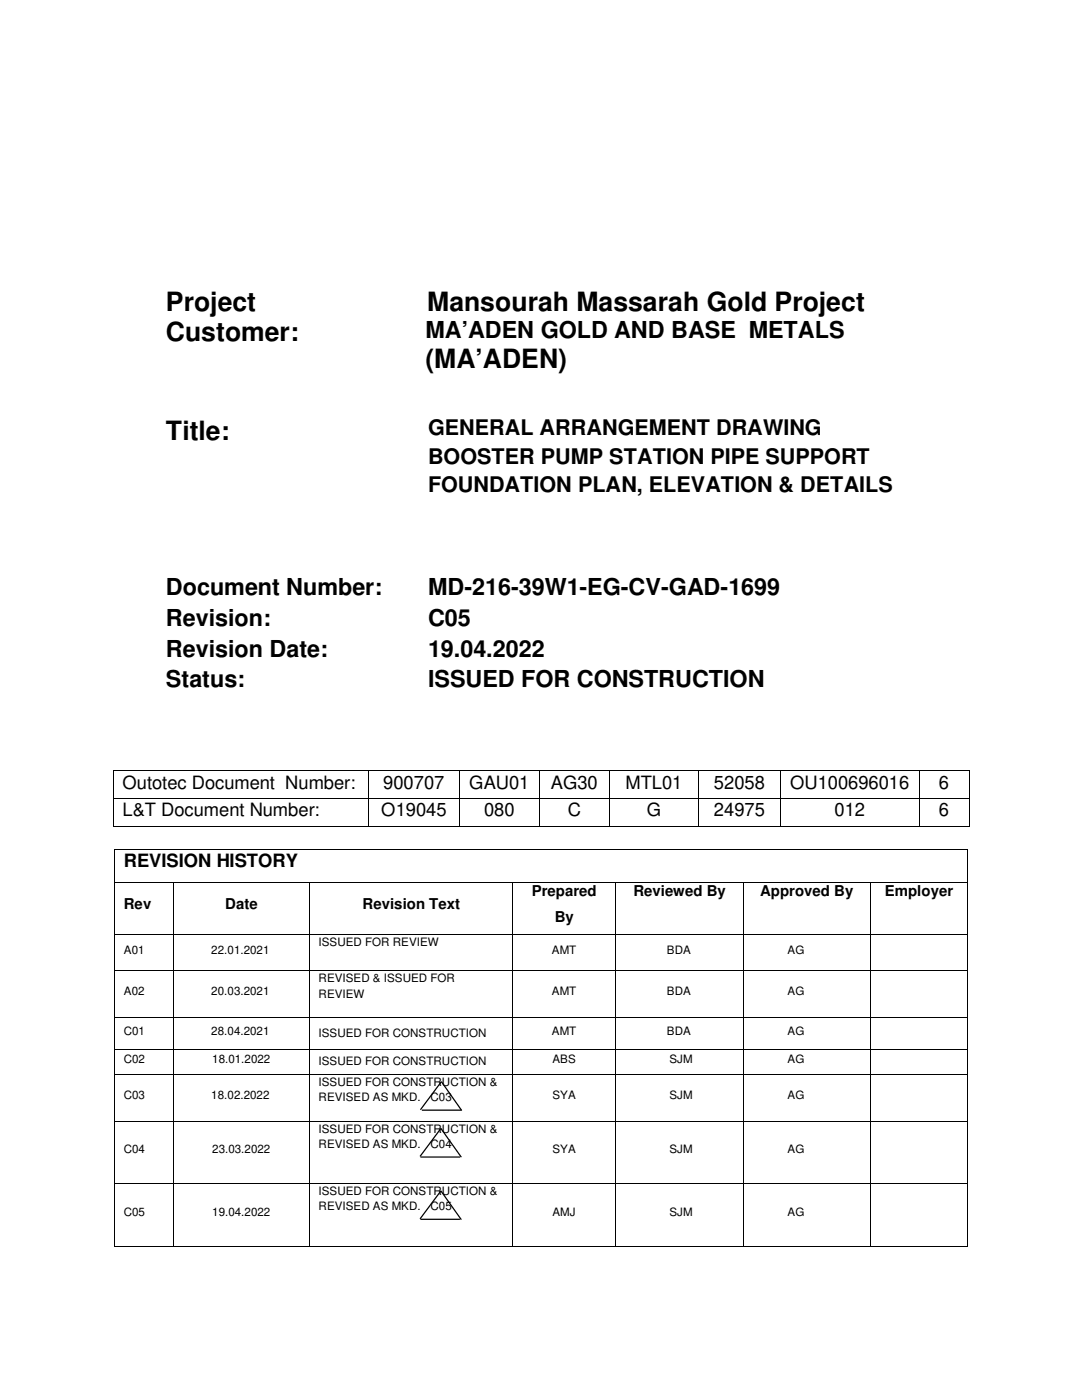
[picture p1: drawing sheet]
<svg xmlns="http://www.w3.org/2000/svg" width="216mm" height="279mm" viewBox="0 0 216 279" stroke-linecap="round" stroke-linejoin="round" font-family="sans-serif">
<defs><g id="words">
<g font-size="5.3">
<text x="33.1" y="62">Project</text>
<text x="85.2" y="62">Mansourah Massarah Gold Project</text>
<text x="33.1" y="68.1">Customer:</text>
<text x="84.9" y="73.5">(MA’ADEN)</text>
<text x="33.1" y="87.8">Title:</text>
</g>
<g font-size="4.7">
<text x="84.9" y="67.5">MA’ADEN GOLD AND BASE METALS</text>
<text x="33.1" y="118.7">Document Number:</text>
<text x="85.4" y="118.7">MD-216-39W1-EG-CV-GAD-1699</text>
<text x="33.1" y="124.9">Revision:</text>
<text x="85.4" y="124.9">C05</text>
<text x="33.1" y="131">Revision Date:</text>
<text x="85.4" y="131">19.04.2022</text>
<text x="33.1" y="137.2">Status:</text>
<text x="85.4" y="137.2">ISSUED FOR CONSTRUCTION</text>
</g>
<g font-size="4.3">
<text x="85.4" y="86.9">GENERAL ARRANGEMENT DRAWING</text>
<text x="85.4" y="92.6">BOOSTER PUMP STATION PIPE SUPPORT</text>
<text x="85.4" y="98.3">FOUNDATION PLAN, ELEVATION &amp; DETAILS</text>
</g>
<g font-size="3.7">
<text x="24.4" y="157.4">Outotec Document Number:</text>
<text x="76.5" y="157.4">900707</text>
<text x="93.6" y="157.4">GAU01</text>
<text x="109.9" y="157.4">AG30</text>
<text x="124.8" y="157.4">MTL01</text>
<text x="142.5" y="157.4">52058</text>
<text x="157.7" y="157.4">OU100696016</text>
<text x="187.3" y="157.4">6</text>
<text x="24.4" y="162.9">L&amp;T Document Number:</text>
<text x="76.1" y="162.9">O19045</text>
<text x="96.6" y="162.9">080</text>
<text x="113.3" y="162.9">C</text>
<text x="129" y="162.9">G</text>
<text x="142.5" y="162.9">24975</text>
<text x="166.5" y="162.9">012</text>
<text x="187.3" y="162.9">6</text>
<text x="24.7" y="173.1">REVISION HISTORY</text>
</g>
<g font-size="3">
<text x="106.1" y="178.9">Prepared</text>
<text x="126.4" y="178.9">Reviewed By</text>
<text x="151.7" y="178.9">Approved By</text>
<text x="176.6" y="178.9">Employer</text>
<text x="24.7" y="181.5">Rev</text>
<text x="44.9" y="181.5">Date</text>
<text x="72.3" y="181.5">Revision Text</text>
<text x="110.7" y="184.1">By</text>
</g>
<g font-size="2.3">
<text x="24.7" y="190.3">A01</text>
<text x="42.2" y="190.3">22.01.2021</text>
<text x="63.6" y="188.8">ISSUED FOR REVIEW</text>
<text x="110.1" y="190.3">AMT</text>
<text x="133.1" y="190.3">BDA</text>
<text x="157.1" y="190.3">AG</text>
<text x="63.6" y="196">REVISED &amp; ISSUED FOR</text>
<text x="24.7" y="198.6">A02</text>
<text x="42.2" y="198.6">20.03.2021</text>
<text x="63.6" y="199.1">REVIEW</text>
<text x="110.1" y="198.6">AMT</text>
<text x="133.1" y="198.6">BDA</text>
<text x="157.1" y="198.6">AG</text>
<text x="24.7" y="206.5">C01</text>
<text x="42.2" y="206.5">28.04.2021</text>
<text x="63.6" y="207">ISSUED FOR CONSTRUCTION</text>
<text x="110.1" y="206.5">AMT</text>
<text x="133.1" y="206.5">BDA</text>
<text x="157.1" y="206.5">AG</text>
<text x="24.7" y="212.1">C02</text>
<text x="42.4" y="212.1">18.01.2022</text>
<text x="63.6" y="212.6">ISSUED FOR CONSTRUCTION</text>
<text x="110.3" y="212.1">ABS</text>
<text x="133.6" y="212.1">SJM</text>
<text x="157.1" y="212.1">AG</text>
<text x="24.7" y="219.2">C03</text>
<text x="42.2" y="219.2">18.02.2022</text>
<text x="63.6" y="216.7">ISSUED FOR CONSTRUCTION &amp;</text>
<text x="63.6" y="219.7">REVISED AS MKD.</text>
<text x="85.9" y="219.7">C03</text>
<text x="110.3" y="219.2">SYA</text>
<text x="133.6" y="219.2">SJM</text>
<text x="157.1" y="219.2">AG</text>
<text x="63.6" y="226">ISSUED FOR CONSTRUCTION &amp;</text>
<text x="24.7" y="230.2">C04</text>
<text x="42.4" y="230.2">23.03.2022</text>
<text x="63.6" y="229.1">REVISED AS MKD.</text>
<text x="85.9" y="229.1">C04</text>
<text x="110.3" y="230.2">SYA</text>
<text x="133.6" y="230.2">SJM</text>
<text x="157.1" y="230.2">AG</text>
<text x="63.6" y="238.5">ISSUED FOR CONSTRUCTION &amp;</text>
<text x="24.7" y="242.6">C05</text>
<text x="42.4" y="242.6">19.04.2022</text>
<text x="63.6" y="241.5">REVISED AS MKD.</text>
<text x="85.9" y="241.5">C05</text>
<text x="110.3" y="242.6">AMJ</text>
<text x="133.6" y="242.6">SJM</text>
<text x="157.1" y="242.6">AG</text>
</g>
</g></defs>
<g fill="#000">
<path d="M22.6 153.8h.1v.1h-.1zM22.6 159.3h.1v.2h-.1zM73.5 153.8h.2v.1h-.2zM73.5 159.3h.2v.2h-.2zM91.5 153.8h.2v.1h-.2zM91.5 159.3h.2v.2h-.2zM107.6 153.8h.1v.1h-.1zM107.6 159.3h.1v.2h-.1zM121.5 153.8h.2v.1h-.2zM121.5 159.3h.2v.2h-.2zM139.3 153.8h.2v.1h-.2zM139.3 159.3h.2v.2h-.2z"/>
<path d="M155.6 153.8h.2v.1h-.2zM155.6 159.3h.2v.2h-.2zM183.4 153.8h.1v.1h-.1zM183.4 159.3h.1v.2h-.1zM193.3 153.8h.2v.1h-.2zM193.3 159.3h.2v.2h-.2zM22.6 164.9h.1v.2h-.1zM22.8 169.5h.2v.2h-.2zM22.8 176h.2v.1h-.2zM34.5 176h.2v.1h-.2zM61.7 176h.2v.1h-.2zM73.5 164.9h.2v.2h-.2z"/>
<path d="M91.5 164.9h.2v.2h-.2zM102.2 176h.2v.1h-.2zM107.6 164.9h.1v.2h-.1zM121.5 164.9h.2v.2h-.2zM122.8 176h.2v.1h-.2zM139.3 164.9h.2v.2h-.2zM148.2 176h.2v.1h-.2zM155.6 164.9h.2v.2h-.2zM173.6 176h.1v.1h-.1zM183.4 164.9h.1v.2h-.1zM193 169.5h.2v.2h-.2zM193 176h.2v.1h-.2z"/>
<path d="M193.3 164.9h.2v.2h-.2zM22.8 186.4h.2v.2h-.2zM22.8 193.7h.2v.1h-.2zM34.5 186.4h.2v.2h-.2zM34.5 193.7h.2v.1h-.2zM61.7 186.4h.2v.2h-.2zM61.7 193.7h.2v.1h-.2zM102.2 186.4h.2v.2h-.2zM102.2 193.7h.2v.1h-.2zM122.8 186.4h.2v.2h-.2zM122.8 193.7h.2v.1h-.2zM148.2 186.4h.2v.2h-.2z"/>
<path d="M148.2 193.7h.2v.1h-.2zM173.6 186.4h.1v.2h-.1zM173.6 193.7h.1v.1h-.1zM193 186.4h.2v.2h-.2zM193 193.7h.2v.1h-.2zM22.8 203h.2v.2h-.2zM22.8 209.5h.2v.1h-.2zM22.8 214.3h.2v.2h-.2zM34.5 203h.2v.2h-.2zM34.5 209.5h.2v.1h-.2zM34.5 214.3h.2v.2h-.2zM61.7 203h.2v.2h-.2z"/>
<path d="M61.7 209.5h.2v.1h-.2zM61.7 214.3h.2v.2h-.2zM102.2 203h.2v.2h-.2zM102.2 209.5h.2v.1h-.2zM102.2 214.3h.2v.2h-.2zM122.8 203h.2v.2h-.2zM122.8 209.5h.2v.1h-.2zM122.8 214.3h.2v.2h-.2zM148.2 203h.2v.2h-.2zM148.2 209.5h.2v.1h-.2zM148.2 214.3h.2v.2h-.2zM173.6 203h.1v.2h-.1z"/>
<path d="M173.6 209.5h.1v.1h-.1zM173.6 214.3h.1v.2h-.1zM193 203h.2v.2h-.2zM193 209.5h.2v.1h-.2zM193 214.3h.2v.2h-.2zM22.8 223.7h.2v.1h-.2zM22.8 236.1h.2v.2h-.2zM34.5 223.7h.2v.1h-.2zM34.5 236.1h.2v.2h-.2zM61.7 223.7h.2v.1h-.2zM61.7 236.1h.2v.2h-.2zM102.2 223.7h.2v.1h-.2z"/>
<path d="M102.2 236.1h.2v.2h-.2zM122.8 223.7h.2v.1h-.2zM122.8 236.1h.2v.2h-.2zM148.2 223.7h.2v.1h-.2zM148.2 236.1h.2v.2h-.2zM173.6 223.7h.1v.1h-.1zM173.6 236.1h.1v.2h-.1zM193 223.7h.2v.1h-.2zM193 236.1h.2v.2h-.2zM22.8 248.6h.2v.2h-.2zM34.5 248.6h.2v.2h-.2zM61.7 248.6h.2v.2h-.2z"/>
<path d="M102.2 248.6h.2v.2h-.2zM122.8 248.6h.2v.2h-.2zM148.2 248.6h.2v.2h-.2zM173.6 248.6h.1v.2h-.1zM193 248.6h.2v.2h-.2z"/>
</g>
<g fill="none" stroke="#000" stroke-width=".2">
<path d="M22.7 153.9v5.4M22.7 159.5v5.4M22.7 153.9h50.8M22.7 159.4h50.8M73.6 153.9v5.4M73.6 159.5v5.4M73.7 153.9h17.8M73.7 159.4h17.8M91.6 153.9v5.4M91.6 159.5v5.4M91.7 153.9h15.9M91.7 159.4h15.9"/>
<path d="M107.7 153.9v5.4M107.7 159.5v5.4M107.7 153.9h13.8M107.7 159.4h13.8M121.6 153.9v5.4M121.6 159.5v5.4M121.7 153.9h17.6M121.7 159.4h17.6M139.4 153.9v5.4M139.4 159.5v5.4M139.5 153.9h16.1M139.5 159.4h16.1"/>
<path d="M155.7 153.9v5.4M155.7 159.5v5.4M155.8 153.9h27.6M155.8 159.4h27.6M183.4 153.9v5.4M183.4 159.5v5.4M183.5 153.9h9.8M183.5 159.4h9.8M193.4 153.9v5.4M193.4 159.5v5.4M22.7 165h50.8M22.9 169.7v6.3"/>
<path d="M22.9 176.1v10.3M23 169.6h170M23 176h11.5M34.6 176.1v10.3M34.7 176h27M61.8 176.1v10.3M61.9 176h40.3M73.7 165h17.8M91.7 165h15.9M102.3 176.1v10.3M102.4 176h20.4M107.7 165h13.8"/>
<path d="M121.7 165h17.6M122.9 176.1v10.3M123 176h25.2M139.5 165h16.1M148.3 176.1v10.3M148.4 176h25.2M155.8 165h27.6M173.6 176.1v10.3M173.7 176h19.3M183.5 165h9.8M193.1 169.7v6.3M193.1 176.1v10.3"/>
<path d="M22.9 186.6v7.1M22.9 193.8v9.2M23 186.5h11.5M23 193.8h11.5M34.6 186.6v7.1M34.6 193.8v9.2M34.7 186.5h27M34.7 193.8h27M61.8 186.6v7.1M61.8 193.8v9.2M61.9 186.5h40.3M61.9 193.8h40.3"/>
<path d="M102.3 186.6v7.1M102.3 193.8v9.2M102.4 186.5h20.4M102.4 193.8h20.4M122.9 186.6v7.1M122.9 193.8v9.2M123 186.5h25.2M123 193.8h25.2M148.3 186.6v7.1M148.3 193.8v9.2M148.4 186.5h25.2M148.4 193.8h25.2"/>
<path d="M173.6 186.6v7.1M173.6 193.8v9.2M173.7 186.5h19.3M173.7 193.8h19.3M193.1 186.6v7.1M193.1 193.8v9.2M22.9 203.2v6.3M22.9 209.6v4.7M22.9 214.5v9.2M23 203.1h11.5M23 209.5h11.5M23 214.4h11.5"/>
<path d="M34.6 203.2v6.3M34.6 209.6v4.7M34.6 214.5v9.2M34.7 203.1h27M34.7 209.5h27M34.7 214.4h27M61.8 203.2v6.3M61.8 209.6v4.7M61.8 214.5v9.2M61.9 203.1h40.3M61.9 209.5h40.3M61.9 214.4h40.3"/>
<path d="M102.3 203.2v6.3M102.3 209.6v4.7M102.3 214.5v9.2M102.4 203.1h20.4M102.4 209.5h20.4M102.4 214.4h20.4M122.9 203.2v6.3M122.9 209.6v4.7M122.9 214.5v9.2M123 203.1h25.2M123 209.5h25.2M123 214.4h25.2"/>
<path d="M148.3 203.2v6.3M148.3 209.6v4.7M148.3 214.5v9.2M148.4 203.1h25.2M148.4 209.5h25.2M148.4 214.4h25.2M173.6 203.2v6.3M173.6 209.6v4.7M173.6 214.5v9.2M173.7 203.1h19.3M173.7 209.5h19.3M173.7 214.4h19.3"/>
<path d="M193.1 203.2v6.3M193.1 209.6v4.7M193.1 214.5v9.2M22.9 223.8v12.3M22.9 236.3v12.3M23 223.7h11.5M23 236.2h11.5M34.6 223.8v12.3M34.6 236.3v12.3M34.7 223.7h27M34.7 236.2h27M61.8 223.8v12.3"/>
<path d="M61.8 236.3v12.3M61.9 223.7h40.3M61.9 236.2h40.3M102.3 223.8v12.3M102.3 236.3v12.3M102.4 223.7h20.4M102.4 236.2h20.4M122.9 223.8v12.3M122.9 236.3v12.3M123 223.7h25.2M123 236.2h25.2M148.3 223.8v12.3"/>
<path d="M148.3 236.3v12.3M148.4 223.7h25.2M148.4 236.2h25.2M173.6 223.8v12.3M173.6 236.3v12.3M173.7 223.7h19.3M173.7 236.2h19.3M193.1 223.8v12.3M193.1 236.3v12.3M23 248.7h11.5M34.7 248.7h27M61.9 248.7h40.3"/>
<path d="M102.4 248.7h20.4M123 248.7h25.2M148.4 248.7h25.2M173.7 248.7h19.3"/>
</g>
<path d="M83.9 221.5l4.2-5.6 4 5.7M83.9 230.9h7.9M84.2 221.6h7.9M88 225.2l4.1 5.8M88 237.6l4.1 5.8M88 225.2l-4.2 5.6M88 237.6l-4.2 5.7M83.9 243.3h7.9" fill="none" stroke="#000" stroke-width=".25"/>
<use href="#words"/>
</svg>
